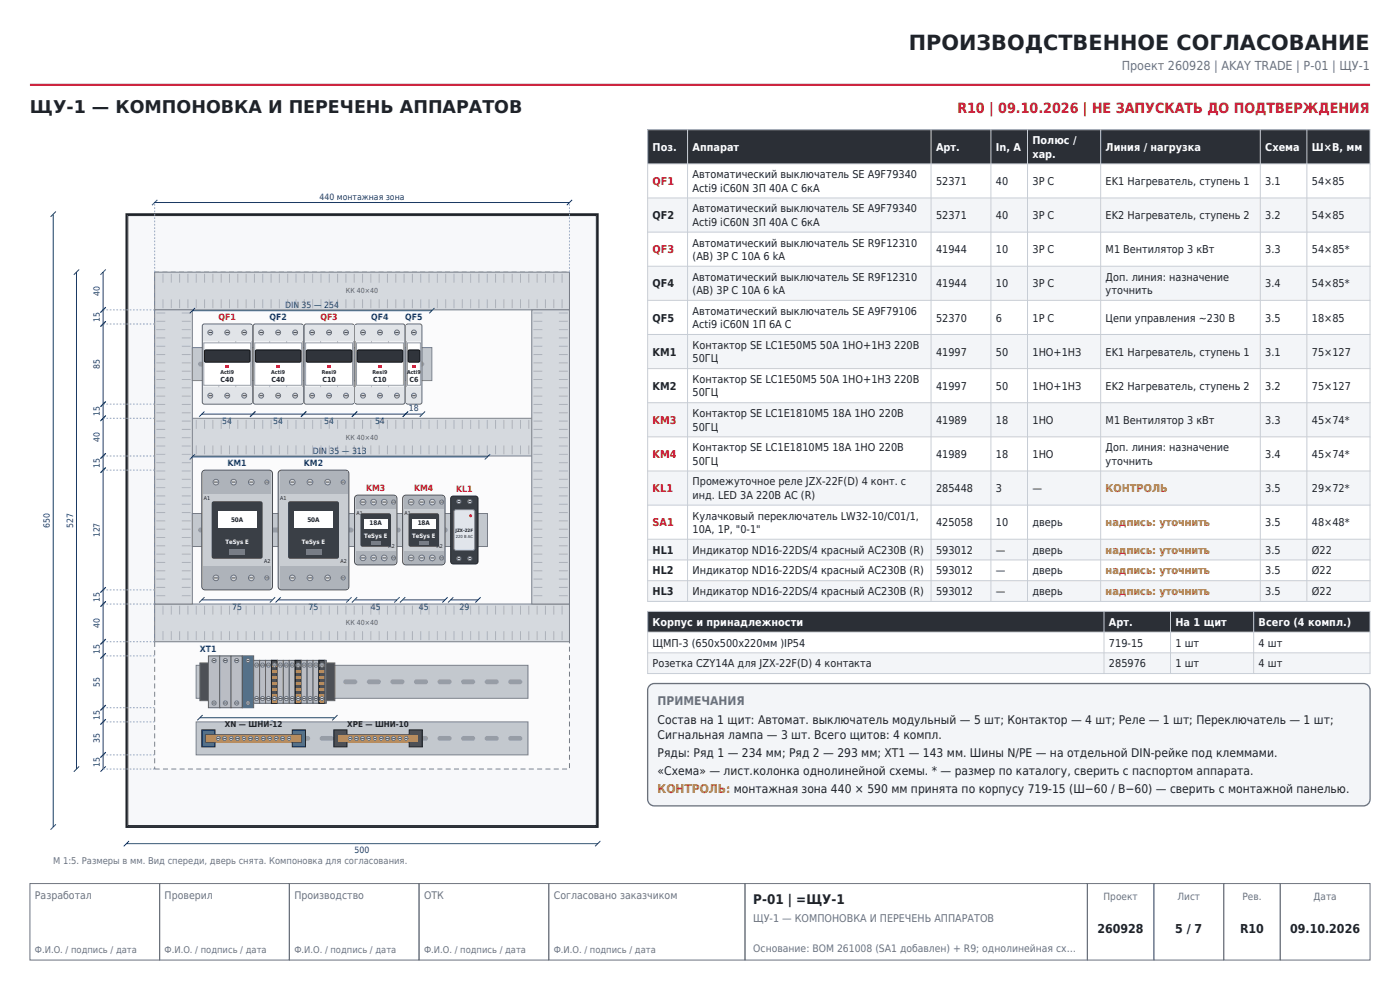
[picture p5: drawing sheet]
<svg xmlns="http://www.w3.org/2000/svg" width="297mm" height="210mm" viewBox="0 0 297 210" stroke-linecap="round" stroke-linejoin="round" font-family="sans-serif">
<defs><g id="words">
<text font-size="4.4" fill="#1f2329" x="192.8" y="10.6">ПРОИЗВОДСТВЕННОЕ СОГЛАСОВАНИЕ</text>
<text font-size="3.7" fill="#1f2329" x="6.3" y="24">ЩУ-1 — КОМПОНОВКА И ПЕРЕЧЕНЬ АППАРАТОВ</text>
<text font-size="3" fill="#c8102e" x="203.1" y="24">R10 | 09.10.2026 | НЕ ЗАПУСКАТЬ ДО ПОДТВЕРЖДЕНИЯ</text>
<text font-size="2.8" fill="#1f2329" x="159.8" y="191.7">P-01 | =ЩУ-1</text>
<text font-size="2.6" fill="#6b7280" x="238" y="14.8">Проект 260928 | AKAY TRADE | P-01 | ЩУ-1</text>
<g font-size="2.6" fill="#1f2329">
<text x="232.8" y="198">260928</text>
<text x="249.3" y="198">5 / 7</text>
<text x="263.1" y="198">R10</text>
<text x="273.7" y="198">09.10.2026</text>
</g>
<text font-size="2.5" fill="#6b7280" x="139.5" y="149.6">ПРИМЕЧАНИЯ</text>
<g font-size="2.5" fill="#1f2329">
<text x="139.5" y="153.5">Состав на 1 щит: Автомат. выключатель модульный — 5 шт; Контактор — 4 шт; Реле — 1 шт; Переключатель — 1 шт;</text>
<text x="139.5" y="156.7">Сигнальная лампа — 3 шт. Всего щитов: 4 компл.</text>
<text x="139.5" y="160.5">Ряды: Ряд 1 — 234 мм; Ряд 2 — 293 мм; XT1 — 143 мм. Шины N/PE — на отдельной DIN-рейке под клеммами.</text>
<text x="139.5" y="164.4">«Схема» — лист.колонка однолинейной схемы. * — размер по каталогу, сверить с паспортом аппарата.</text>
</g>
<text font-size="2.5" fill="#b26b00" x="139.5" y="168.2">КОНТРОЛЬ: монтажная зона 440 × 590 мм принята по корпусу 719-15 (Ш−60 / В−60) — сверить с монтажной панелью.</text>
<g font-size="2.3" fill="#fff">
<text x="138.5" y="32">Поз.</text>
<text x="146.9" y="32">Аппарат</text>
<text x="198.6" y="32">Арт.</text>
<text x="211.3" y="32">In, А</text>
<text x="219" y="30.6">Полюс /</text>
<text x="219" y="33.4">хар.</text>
<text x="234.6" y="32">Линия / нагрузка</text>
<text x="268.4" y="32">Схема</text>
<text x="278.3" y="32">Ш×В, мм</text>
<text x="138.5" y="132.8">Корпус и принадлежности</text>
<text x="235.3" y="132.8">Арт.</text>
<text x="249.4" y="132.8">На 1 щит</text>
<text x="267" y="132.8">Всего (4 компл.)</text>
</g>
<g font-size="2.3" fill="#c8102e">
<text x="138.5" y="39.2">QF1</text>
<text x="138.5" y="53.7">QF3</text>
<text x="138.5" y="89.9">KM3</text>
<text x="138.5" y="97.2">KM4</text>
<text x="138.5" y="104.4">KL1</text>
<text x="138.5" y="111.6">SA1</text>
</g>
<g font-size="2.3" fill="#1f2329">
<text x="146.9" y="37.8">Автоматический выключатель SE A9F79340</text>
<text x="146.9" y="40.7">Acti9 iC60N 3П 40А C 6кА</text>
<text x="198.6" y="39.2">52371</text>
<text x="211.3" y="39.2">40</text>
<text x="219" y="39.2">3P C</text>
<text x="234.6" y="39.2">EK1 Нагреватель, ступень 1</text>
<text x="268.4" y="39.2">3.1</text>
<text x="278.3" y="39.2">54×85</text>
<text x="138.5" y="46.5">QF2</text>
<text x="146.9" y="45.1">Автоматический выключатель SE A9F79340</text>
<text x="146.9" y="47.9">Acti9 iC60N 3П 40А C 6кА</text>
<text x="198.6" y="46.5">52371</text>
<text x="211.3" y="46.5">40</text>
<text x="219" y="46.5">3P C</text>
<text x="234.6" y="46.5">EK2 Нагреватель, ступень 2</text>
<text x="268.4" y="46.5">3.2</text>
<text x="278.3" y="46.5">54×85</text>
<text x="146.9" y="52.3">Автоматический выключатель SE R9F12310</text>
<text x="198.6" y="53.7">41944</text>
<text x="211.3" y="53.7">10</text>
<text x="219" y="53.7">3P C</text>
<text x="234.6" y="53.7">M1 Вентилятор 3 кВт</text>
<text x="268.4" y="53.7">3.3</text>
<text x="278.3" y="53.7">54×85*</text>
<text x="146.9" y="55.1">(АВ) 3P С 10А 6 kA</text>
<text x="146.9" y="59.5">Автоматический выключатель SE R9F12310</text>
<text x="234.6" y="59.5">Доп. линия: назначение</text>
<text x="138.5" y="61">QF4</text>
<text x="146.9" y="62.4">(АВ) 3P С 10А 6 kA</text>
<text x="198.6" y="61">41944</text>
<text x="211.3" y="61">10</text>
<text x="219" y="61">3P C</text>
<text x="234.6" y="62.4">уточнить</text>
<text x="268.4" y="61">3.4</text>
<text x="278.3" y="61">54×85*</text>
<text x="138.5" y="68.2">QF5</text>
<text x="146.9" y="66.8">Автоматический выключатель SE A9F79106</text>
<text x="146.9" y="69.6">Acti9 iC60N 1П 6А C</text>
<text x="198.6" y="68.2">52370</text>
<text x="211.3" y="68.2">6</text>
<text x="219" y="68.2">1P C</text>
<text x="234.6" y="68.2">Цепи управления ~230 В</text>
<text x="268.4" y="68.2">3.5</text>
<text x="278.3" y="68.2">18×85</text>
<text x="138.5" y="75.4">KM1</text>
<text x="146.9" y="74">Контактор SE LC1E50M5 50А 1НО+1НЗ 220В</text>
<text x="146.9" y="76.9">50ГЦ</text>
<text x="198.6" y="75.4">41997</text>
<text x="211.3" y="75.4">50</text>
<text x="219" y="75.4">1НО+1НЗ</text>
<text x="234.6" y="75.4">EK1 Нагреватель, ступень 1</text>
<text x="268.4" y="75.4">3.1</text>
<text x="278.3" y="75.4">75×127</text>
<text x="138.5" y="82.7">KM2</text>
<text x="146.9" y="81.3">Контактор SE LC1E50M5 50А 1НО+1НЗ 220В</text>
<text x="198.6" y="82.7">41997</text>
<text x="211.3" y="82.7">50</text>
<text x="219" y="82.7">1НО+1НЗ</text>
<text x="234.6" y="82.7">EK2 Нагреватель, ступень 2</text>
<text x="268.4" y="82.7">3.2</text>
<text x="278.3" y="82.7">75×127</text>
<text x="146.9" y="84.1">50ГЦ</text>
<text x="146.9" y="88.5">Контактор SE LC1E1810M5 18А 1НО 220В</text>
<text x="198.6" y="89.9">41989</text>
<text x="211.3" y="89.9">18</text>
<text x="219" y="89.9">1НО</text>
<text x="234.6" y="89.9">M1 Вентилятор 3 кВт</text>
<text x="268.4" y="89.9">3.3</text>
<text x="278.3" y="89.9">45×74*</text>
<text x="146.9" y="91.3">50ГЦ</text>
<text x="146.9" y="95.7">Контактор SE LC1E1810M5 18А 1НО 220В</text>
<text x="234.6" y="95.7">Доп. линия: назначение</text>
<text x="146.9" y="98.6">50ГЦ</text>
<text x="198.6" y="97.2">41989</text>
<text x="211.3" y="97.2">18</text>
<text x="219" y="97.2">1НО</text>
<text x="234.6" y="98.6">уточнить</text>
<text x="268.4" y="97.2">3.4</text>
<text x="278.3" y="97.2">45×74*</text>
<text x="146.9" y="103">Промежуточное реле JZX-22F(D) 4 конт. с</text>
<text x="146.9" y="105.8">инд. LED 3А 220В AC (R)</text>
<text x="198.6" y="104.4">285448</text>
<text x="211.3" y="104.4">3</text>
<text x="219" y="104.4">—</text>
<text x="268.4" y="104.4">3.5</text>
<text x="278.3" y="104.4">29×72*</text>
<text x="146.9" y="110.2">Кулачковый переключатель LW32-10/C01/1,</text>
<text x="146.9" y="113.1">10А, 1Р, &quot;0-1&quot;</text>
<text x="198.6" y="111.6">425058</text>
<text x="211.3" y="111.6">10</text>
<text x="219" y="111.6">дверь</text>
<text x="268.4" y="111.6">3.5</text>
<text x="278.3" y="111.6">48×48*</text>
<text x="138.5" y="117.5">HL1</text>
<text x="146.9" y="117.5">Индикатор ND16-22DS/4 красный АС230В (R)</text>
<text x="198.6" y="117.5">593012</text>
<text x="211.3" y="117.5">—</text>
<text x="219" y="117.5">дверь</text>
<text x="268.4" y="117.5">3.5</text>
<text x="278.3" y="117.5">Ø22</text>
<text x="138.5" y="121.8">HL2</text>
<text x="146.9" y="121.8">Индикатор ND16-22DS/4 красный АС230В (R)</text>
<text x="198.6" y="121.8">593012</text>
<text x="211.3" y="121.8">—</text>
<text x="219" y="121.8">дверь</text>
<text x="268.4" y="121.8">3.5</text>
<text x="278.3" y="121.8">Ø22</text>
<text x="138.5" y="126.2">HL3</text>
<text x="146.9" y="126.2">Индикатор ND16-22DS/4 красный АС230В (R)</text>
<text x="198.6" y="126.2">593012</text>
<text x="211.3" y="126.2">—</text>
<text x="219" y="126.2">дверь</text>
<text x="268.4" y="126.2">3.5</text>
<text x="278.3" y="126.2">Ø22</text>
<text x="138.5" y="137.2">ЩМП-3 (650x500x220мм )IP54</text>
<text x="235.3" y="137.2">719-15</text>
<text x="249.4" y="137.2">1 шт</text>
<text x="267" y="137.2">4 шт</text>
<text x="138.5" y="141.5">Розетка CZY14A для JZX-22F(D) 4 контакта</text>
<text x="235.3" y="141.5">285976</text>
<text x="249.4" y="141.5">1 шт</text>
<text x="267" y="141.5">4 шт</text>
</g>
<g font-size="2.3" fill="#b26b00">
<text x="234.6" y="104.4">КОНТРОЛЬ</text>
<text x="234.6" y="111.6">надпись: уточнить</text>
<text x="234.6" y="117.5">надпись: уточнить</text>
<text x="234.6" y="121.8">надпись: уточнить</text>
<text x="234.6" y="126.2">надпись: уточнить</text>
</g>
<text font-size="2.3" fill="#6b7280" x="159.8" y="195.5">ЩУ-1 — КОМПОНОВКА И ПЕРЕЧЕНЬ АППАРАТОВ</text>
<g font-size="2.2" fill="#6b7280">
<text x="7.4" y="190.6">Разработал</text>
<text x="34.9" y="190.6">Проверил</text>
<text x="62.4" y="190.6">Производство</text>
<text x="90" y="190.6">ОТК</text>
<text x="117.5" y="190.6">Согласовано заказчиком</text>
<text x="159.8" y="201.9">Основание: BOM 261008 (SA1 добавлен) + R9; однолинейная сх…</text>
</g>
<g font-size="2.1" fill="#6b7280">
<text x="234.1" y="190.9">Проект</text>
<text x="249.8" y="190.9">Лист</text>
<text x="263.6" y="190.9">Рев.</text>
<text x="278.7" y="190.9">Дата</text>
</g>
<g font-size="2" fill="#6b7280">
<text x="11.3" y="183.2">М 1:5. Размеры в мм. Вид спереди, дверь снята. Компоновка для согласования.</text>
<text x="7.4" y="202.2">Ф.И.О. / подпись / дата</text>
<text x="34.9" y="202.2">Ф.И.О. / подпись / дата</text>
<text x="62.4" y="202.2">Ф.И.О. / подпись / дата</text>
<text x="90" y="202.2">Ф.И.О. / подпись / дата</text>
<text x="117.5" y="202.2">Ф.И.О. / подпись / дата</text>
</g>
<g font-size="1.8" fill="#0b3d91">
<text x="67.8" y="42.3">440 монтажная зона</text>
<text x="21.2" y="62.8" transform="rotate(-90 21.2 62.8)">40</text>
<text x="60.5" y="65.3">DIN 35 — 254</text>
<text x="21.2" y="68.3" transform="rotate(-90 21.2 68.3)">15</text>
<text x="57.2" y="67.8">QF2</text>
<text x="78.8" y="67.8">QF4</text>
<text x="86" y="67.8">QF5</text>
<text x="21.2" y="78.3" transform="rotate(-90 21.2 78.3)">85</text>
<text x="21.2" y="88.3" transform="rotate(-90 21.2 88.3)">15</text>
<text x="47.2" y="89.9">54</text>
<text x="58" y="89.9">54</text>
<text x="68.8" y="89.9">54</text>
<text x="79.6" y="89.9">54</text>
<text x="86.8" y="87.2">18</text>
<text x="21.2" y="93.8" transform="rotate(-90 21.2 93.8)">40</text>
<text x="21.2" y="99.3" transform="rotate(-90 21.2 99.3)">15</text>
<text x="48.3" y="98.8">KM1</text>
<text x="64.5" y="98.8">KM2</text>
<text x="66.4" y="96.3">DIN 35 — 313</text>
<text x="10.6" y="112" transform="rotate(-90 10.6 112)">650</text>
<text x="15.5" y="112" transform="rotate(-90 15.5 112)">527</text>
<text x="21.2" y="114" transform="rotate(-90 21.2 114)">127</text>
<text x="21.2" y="127.7" transform="rotate(-90 21.2 127.7)">15</text>
<text x="49.3" y="129.3">75</text>
<text x="65.5" y="129.3">75</text>
<text x="78.7" y="129.3">45</text>
<text x="88.9" y="129.3">45</text>
<text x="97.5" y="129.3">29</text>
<text x="21.2" y="133.2" transform="rotate(-90 21.2 133.2)">40</text>
<text x="21.2" y="138.7" transform="rotate(-90 21.2 138.7)">15</text>
<text x="42.4" y="138.2">XT1</text>
<text x="21.2" y="145.7" transform="rotate(-90 21.2 145.7)">55</text>
<text x="21.2" y="152.7" transform="rotate(-90 21.2 152.7)">15</text>
<text x="55.1" y="154.3">143</text>
<text x="21.2" y="157.7" transform="rotate(-90 21.2 157.7)">35</text>
<text x="21.2" y="162.7" transform="rotate(-90 21.2 162.7)">15</text>
<text x="75.2" y="181">500</text>
</g>
<g font-size="1.8" fill="#c8102e">
<text x="46.4" y="67.8">QF1</text>
<text x="68" y="67.8">QF3</text>
<text x="77.7" y="104.1">KM3</text>
<text x="87.9" y="104.1">KM4</text>
<text x="96.8" y="104.3">KL1</text>
</g>
<g font-size="1.7" fill="#1f2329">
<text x="47.7" y="154.1">XN — ШНИ-12</text>
<text x="73.7" y="154.1">XPE — ШНИ-10</text>
</g>
<g font-size="1.5" fill="#5b616a">
<text x="73.4" y="62.3">КК 40×40</text>
<text x="73.4" y="93.3">КК 40×40</text>
<text x="73.4" y="132.7">КК 40×40</text>
</g>
<g font-size="1.5" fill="#1f2329">
<text x="46.8" y="81.1">C40</text>
<text x="57.6" y="81.1">C40</text>
<text x="68.4" y="81.1">C10</text>
<text x="79.2" y="81.1">C10</text>
<text x="86.9" y="81.1">C6</text>
</g>
<g font-size="1.3" fill="#1f2329">
<text x="49" y="110.7">50A</text>
<text x="65.2" y="110.7">50A</text>
<text x="78.4" y="111.4">18A</text>
<text x="88.6" y="111.4">18A</text>
</g>
<g font-size="1.3" fill="#fff">
<text x="47.8" y="115.5">TeSys E</text>
<text x="64" y="115.5">TeSys E</text>
<text x="77.2" y="114.2">TeSys E</text>
<text x="87.4" y="114.2">TeSys E</text>
</g>
<g font-size="1.1" fill="#1f2329">
<text x="46.8" y="79.4">Acti9</text>
<text x="57.6" y="79.4">Acti9</text>
<text x="68.3" y="79.4">Resi9</text>
<text x="79.1" y="79.4">Resi9</text>
<text x="86.4" y="79.4">Acti9</text>
<text x="43.2" y="106">A1</text>
<text x="59.4" y="106">A1</text>
<text x="75.6" y="109.2">A1</text>
<text x="85.8" y="109.2">A1</text>
<text x="56" y="119.5">A2</text>
<text x="72.2" y="119.5">A2</text>
<text x="82.4" y="116.3">A2</text>
<text x="92.6" y="116.3">A2</text>
</g>
<text font-size="1" fill="#1f2329" x="96.6" y="112.9">JZX-22F</text>
<text font-size=".9" fill="#1f2329" x="96.7" y="114.2">220 В AC</text>
</g></defs>
<path d="M6.3 18h284.4" fill="none" stroke="#c8102e" stroke-width=".42"/>
<path d="M6.3 187.4h27.6v16.2h-27.6zM33.9 187.4h27.5v16.2h-27.5zM61.4 187.4h27.5v16.2h-27.5zM88.9 187.4h27.5v16.2h-27.5zM116.4 187.4h41.6v16.2h-41.6zM158 187.4h72.7v16.2h-72.7zM230.7 187.4h14.1v16.2h-14.1zM244.8 187.4h14.8v16.2h-14.8zM259.6 187.4h12v16.2h-12zM271.6 187.4h19.1v16.2h-19.1z" fill="none" stroke="#6b7280" stroke-width=".21"/>
<path d="M26.8 45.4h100v130h-100z" fill-rule="evenodd" fill="#f7f8fa" stroke="#1f2329" stroke-width=".39"/>
<path d="M27.1 45.7h99.4v129.4h-99.4z" fill="none" stroke="#1f2329" stroke-width=".21"/>
<path d="M32.8 57.7h88v105.4h-88z" fill-rule="evenodd" fill="#fbfbfc" stroke="#7a818b" stroke-width=".21" stroke-dasharray="1.1 .7" stroke-linecap="butt"/>
<path d="M32.8 57.7h88v8h-88z" fill-rule="evenodd" fill="#d5d9de" stroke="#7a818b" stroke-width=".21"/>
<g fill="none" stroke="#aeb4bc" stroke-width=".21">
<path d="M34.6 58.1v1.9M36.3 58.1v1.9M38.1 58.1v1.9M39.9 58.1v1.9M41.6 58.1v1.9M43.4 58.1v1.9M45.2 58.1v1.9M46.9 58.1v1.9M48.7 58.1v1.9M50.5 58.1v1.9M52.2 58.1v1.9M54 58.1v1.9"/>
<path d="M55.7 58.1v1.9M57.5 58.1v1.9M59.3 58.1v1.9M61 58.1v1.9M62.8 58.1v1.9M64.6 58.1v1.9M66.3 58.1v1.9M68.1 58.1v1.9M69.9 58.1v1.9M71.6 58.1v1.9M73.4 58.1v1.9M75.1 58.1v1.9"/>
<path d="M76.9 58.1v1.9M78.7 58.1v1.9M80.4 58.1v1.9M82.2 58.1v1.9M84 58.1v1.9M85.7 58.1v1.9M87.5 58.1v1.9M89.3 58.1v1.9M91 58.1v1.9M92.8 58.1v1.9M94.5 58.1v1.9M96.3 58.1v1.9"/>
<path d="M98.1 58.1v1.9M99.8 58.1v1.9M101.6 58.1v1.9M103.4 58.1v1.9M105.1 58.1v1.9M106.9 58.1v1.9M108.7 58.1v1.9M110.4 58.1v1.9M112.2 58.1v1.9M114 58.1v1.9M115.7 58.1v1.9M117.5 58.1v1.9"/>
<path d="M119.2 58.1v1.9M34.6 63.5v1.9M36.3 63.5v1.9M38.1 63.5v1.9M39.9 63.5v1.9M41.6 63.5v1.9M43.4 63.5v1.9M45.2 63.5v1.9M46.9 63.5v1.9M48.7 63.5v1.9M50.5 63.5v1.9M52.2 63.5v1.9"/>
<path d="M54 63.5v1.9M55.7 63.5v1.9M57.5 63.5v1.9M59.3 63.5v1.9M61 63.5v1.9M62.8 63.5v1.9M64.6 63.5v1.9M66.3 63.5v1.9M68.1 63.5v1.9M69.9 63.5v1.9M71.6 63.5v1.9M73.4 63.5v1.9"/>
<path d="M75.1 63.5v1.9M76.9 63.5v1.9M78.7 63.5v1.9M80.4 63.5v1.9M82.2 63.5v1.9M84 63.5v1.9M85.7 63.5v1.9M87.5 63.5v1.9M89.3 63.5v1.9M91 63.5v1.9M92.8 63.5v1.9M94.5 63.5v1.9"/>
<path d="M96.3 63.5v1.9M98.1 63.5v1.9M99.8 63.5v1.9M101.6 63.5v1.9M103.4 63.5v1.9M105.1 63.5v1.9M106.9 63.5v1.9M108.7 63.5v1.9M110.4 63.5v1.9M112.2 63.5v1.9M114 63.5v1.9M115.7 63.5v1.9"/>
<path d="M117.5 63.5v1.9M119.2 63.5v1.9"/>
</g>
<path d="M32.8 88.7h88v8h-88z" fill-rule="evenodd" fill="#d5d9de" stroke="#7a818b" stroke-width=".21"/>
<g fill="none" stroke="#aeb4bc" stroke-width=".21">
<path d="M34.6 89.1v1.9M34.6 94.5v1.9M36.3 89.1v1.9M36.3 94.5v1.9M38.1 89.1v1.9M38.1 94.5v1.9M39.9 89.1v1.9M39.9 94.5v1.9M41.6 89.1v1.9M41.6 94.5v1.9M43.4 89.1v1.9M43.4 94.5v1.9"/>
<path d="M45.2 89.1v1.9M45.2 94.5v1.9M46.9 89.1v1.9M46.9 94.5v1.9M48.7 89.1v1.9M48.7 94.5v1.9M50.5 89.1v1.9M50.5 94.5v1.9M52.2 89.1v1.9M52.2 94.5v1.9M54 89.1v1.9M54 94.5v1.9"/>
<path d="M55.7 89.1v1.9M55.7 94.5v1.9M57.5 89.1v1.9M57.5 94.5v1.9M59.3 89.1v1.9M59.3 94.5v1.9M61 89.1v1.9M61 94.5v1.9M62.8 89.1v1.9M62.8 94.5v1.9M64.6 89.1v1.9M64.6 94.5v1.9"/>
<path d="M66.3 89.1v1.9M66.3 94.5v1.9M68.1 89.1v1.9M68.1 94.5v1.9M69.9 89.1v1.9M69.9 94.5v1.9M71.6 89.1v1.9M71.6 94.5v1.9M73.4 89.1v1.9M73.4 94.5v1.9M75.1 89.1v1.9M75.1 94.5v1.9"/>
<path d="M76.9 89.1v1.9M76.9 94.5v1.9M78.7 89.1v1.9M78.7 94.5v1.9M80.4 89.1v1.9M80.4 94.5v1.9M82.2 89.1v1.9M82.2 94.5v1.9M84 89.1v1.9M84 94.5v1.9M85.7 89.1v1.9M85.7 94.5v1.9"/>
<path d="M87.5 89.1v1.9M87.5 94.5v1.9M89.3 89.1v1.9M89.3 94.5v1.9M91 89.1v1.9M91 94.5v1.9M92.8 89.1v1.9M92.8 94.5v1.9M94.5 89.1v1.9M94.5 94.5v1.9M96.3 89.1v1.9M96.3 94.5v1.9"/>
<path d="M98.1 89.1v1.9M98.1 94.5v1.9M99.8 89.1v1.9M99.8 94.5v1.9M101.6 89.1v1.9M101.6 94.5v1.9M103.4 89.1v1.9M103.4 94.5v1.9M105.1 89.1v1.9M105.1 94.5v1.9M106.9 89.1v1.9M106.9 94.5v1.9"/>
<path d="M108.7 89.1v1.9M108.7 94.5v1.9M110.4 89.1v1.9M110.4 94.5v1.9M112.2 89.1v1.9M112.2 94.5v1.9M114 89.1v1.9M114 94.5v1.9M115.7 89.1v1.9M115.7 94.5v1.9M117.5 89.1v1.9M117.5 94.5v1.9"/>
<path d="M119.2 89.1v1.9M119.2 94.5v1.9"/>
</g>
<path d="M32.8 128.1h88v8h-88z" fill-rule="evenodd" fill="#d5d9de" stroke="#7a818b" stroke-width=".21"/>
<g fill="none" stroke="#aeb4bc" stroke-width=".21">
<path d="M34.6 128.5v1.9M34.6 133.9v1.9M36.3 128.5v1.9M36.3 133.9v1.9M38.1 128.5v1.9M38.1 133.9v1.9M39.9 128.5v1.9M39.9 133.9v1.9M41.6 128.5v1.9M41.6 133.9v1.9M43.4 128.5v1.9M43.4 133.9v1.9"/>
<path d="M45.2 128.5v1.9M45.2 133.9v1.9M46.9 128.5v1.9M46.9 133.9v1.9M48.7 128.5v1.9M48.7 133.9v1.9M50.5 128.5v1.9M50.5 133.9v1.9M52.2 128.5v1.9M52.2 133.9v1.9M54 128.5v1.9M54 133.9v1.9"/>
<path d="M55.7 128.5v1.9M55.7 133.9v1.9M57.5 128.5v1.9M57.5 133.9v1.9M59.3 128.5v1.9M59.3 133.9v1.9M61 128.5v1.9M61 133.9v1.9M62.8 128.5v1.9M62.8 133.9v1.9M64.6 128.5v1.9M64.6 133.9v1.9"/>
<path d="M66.3 128.5v1.9M66.3 133.9v1.9M68.1 128.5v1.9M68.1 133.9v1.9M69.9 128.5v1.9M69.9 133.9v1.9M71.6 128.5v1.9M71.6 133.9v1.9M73.4 128.5v1.9M73.4 133.9v1.9M75.1 128.5v1.9M75.1 133.9v1.9"/>
<path d="M76.9 128.5v1.9M76.9 133.9v1.9M78.7 128.5v1.9M78.7 133.9v1.9M80.4 128.5v1.9M80.4 133.9v1.9M82.2 128.5v1.9M82.2 133.9v1.9M84 128.5v1.9M84 133.9v1.9M85.7 128.5v1.9M85.7 133.9v1.9"/>
<path d="M87.5 128.5v1.9M87.5 133.9v1.9M89.3 128.5v1.9M89.3 133.9v1.9M91 128.5v1.9M91 133.9v1.9M92.8 128.5v1.9M92.8 133.9v1.9M94.5 128.5v1.9M94.5 133.9v1.9M96.3 128.5v1.9M96.3 133.9v1.9"/>
<path d="M98.1 128.5v1.9M98.1 133.9v1.9M99.8 128.5v1.9M99.8 133.9v1.9M101.6 128.5v1.9M101.6 133.9v1.9M103.4 128.5v1.9M103.4 133.9v1.9M105.1 128.5v1.9M105.1 133.9v1.9M106.9 128.5v1.9M106.9 133.9v1.9"/>
<path d="M108.7 128.5v1.9M108.7 133.9v1.9M110.4 128.5v1.9M110.4 133.9v1.9M112.2 128.5v1.9M112.2 133.9v1.9M114 128.5v1.9M114 133.9v1.9M115.7 128.5v1.9M115.7 133.9v1.9M117.5 128.5v1.9M117.5 133.9v1.9"/>
<path d="M119.2 128.5v1.9M119.2 133.9v1.9"/>
</g>
<path d="M32.8 65.7h8v62.4h-8z" fill-rule="evenodd" fill="#d5d9de" stroke="#7a818b" stroke-width=".21"/>
<g fill="none" stroke="#aeb4bc" stroke-width=".21">
<path d="M33.2 78.7h1.9M33.2 77h1.9M33.2 75.2h1.9M33.2 73.4h1.9M33.2 71.7h1.9M33.2 69.9h1.9M33.2 68.2h1.9M33.2 66.4h1.9M38.6 78.7h1.9M38.6 77h1.9M38.6 75.2h1.9M38.6 73.4h1.9"/>
<path d="M38.6 71.7h1.9M38.6 69.9h1.9M38.6 68.2h1.9M38.6 66.4h1.9M33.2 99.9h1.9M33.2 98.1h1.9M33.2 96.4h1.9M33.2 94.6h1.9M33.2 92.9h1.9M33.2 91.1h1.9M33.2 89.3h1.9M33.2 87.6h1.9"/>
<path d="M33.2 85.8h1.9M33.2 84h1.9M33.2 82.3h1.9M33.2 80.5h1.9M38.6 99.9h1.9M38.6 98.1h1.9M38.6 96.4h1.9M38.6 94.6h1.9M38.6 92.9h1.9M38.6 91.1h1.9M38.6 89.3h1.9M38.6 87.6h1.9"/>
<path d="M38.6 85.8h1.9M38.6 84h1.9M38.6 82.3h1.9M38.6 80.5h1.9M33.2 119.3h1.9M33.2 117.5h1.9M33.2 115.8h1.9M33.2 114h1.9M33.2 112.3h1.9M33.2 110.5h1.9M33.2 108.7h1.9M33.2 107h1.9"/>
<path d="M33.2 105.2h1.9M33.2 103.4h1.9M33.2 101.7h1.9M38.6 119.3h1.9M38.6 117.5h1.9M38.6 115.8h1.9M38.6 114h1.9M38.6 112.3h1.9M38.6 110.5h1.9M38.6 108.7h1.9M38.6 107h1.9M38.6 105.2h1.9"/>
<path d="M38.6 103.4h1.9M38.6 101.7h1.9M33.2 126.4h1.9M33.2 124.6h1.9M33.2 122.8h1.9M33.2 121.1h1.9M38.6 126.4h1.9M38.6 124.6h1.9M38.6 122.8h1.9M38.6 121.1h1.9"/>
</g>
<path d="M112.8 65.7h8v62.4h-8z" fill-rule="evenodd" fill="#d5d9de" stroke="#7a818b" stroke-width=".21"/>
<g fill="none" stroke="#aeb4bc" stroke-width=".21">
<path d="M113.2 78.7h1.9M113.2 77h1.9M113.2 75.2h1.9M113.2 73.4h1.9M113.2 71.7h1.9M113.2 69.9h1.9M113.2 68.2h1.9M113.2 66.4h1.9M118.6 78.7h1.9M118.6 77h1.9M118.6 75.2h1.9M118.6 73.4h1.9"/>
<path d="M118.6 71.7h1.9M118.6 69.9h1.9M118.6 68.2h1.9M118.6 66.4h1.9M113.2 99.9h1.9M113.2 98.1h1.9M113.2 96.4h1.9M113.2 94.6h1.9M113.2 92.9h1.9M113.2 91.1h1.9M113.2 89.3h1.9M113.2 87.6h1.9"/>
<path d="M113.2 85.8h1.9M113.2 84h1.9M113.2 82.3h1.9M113.2 80.5h1.9M118.6 99.9h1.9M118.6 98.1h1.9M118.6 96.4h1.9M118.6 94.6h1.9M118.6 92.9h1.9M118.6 91.1h1.9M118.6 89.3h1.9M118.6 87.6h1.9"/>
<path d="M118.6 85.8h1.9M118.6 84h1.9M118.6 82.3h1.9M118.6 80.5h1.9M113.2 119.3h1.9M113.2 117.5h1.9M113.2 115.8h1.9M113.2 114h1.9M113.2 112.3h1.9M113.2 110.5h1.9M113.2 108.7h1.9M113.2 107h1.9"/>
<path d="M113.2 105.2h1.9M113.2 103.4h1.9M113.2 101.7h1.9M118.6 119.3h1.9M118.6 117.5h1.9M118.6 115.8h1.9M118.6 114h1.9M118.6 112.3h1.9M118.6 110.5h1.9M118.6 108.7h1.9M118.6 107h1.9M118.6 105.2h1.9"/>
<path d="M118.6 103.4h1.9M118.6 101.7h1.9M113.2 126.4h1.9M113.2 124.6h1.9M113.2 122.8h1.9M113.2 121.1h1.9M118.6 126.4h1.9M118.6 124.6h1.9M118.6 122.8h1.9M118.6 121.1h1.9"/>
</g>
<path d="M40.8 73.7h50.8v7h-50.8z" fill-rule="evenodd" fill="#c3c8ce" stroke="#7a818b" stroke-width=".21"/>
<g fill="#9aa0a8">
<path d="M42.3 76.8l2.2-.1a.52 .52 0 0 1 .5 .5 .52 .52 0 0 1-.5 .5h-2a.52 .52 0 0 1-.5-.3 .52 .52 0 0 1 .3-.6z" fill-rule="evenodd"/>
<path d="M47.1 77l.4-.3h2a.52 .52 0 0 1 .5 .5 .52 .52 0 0 1-.5 .5h-2a.52 .52 0 0 1-.4-.7z" fill-rule="evenodd"/>
<path d="M52.3 76.8l2.2-.1a.52 .52 0 0 1 .5 .5 .52 .52 0 0 1-.5 .5h-2a.52 .52 0 0 1-.5-.3 .52 .52 0 0 1 .3-.6z" fill-rule="evenodd"/>
<path d="M57.1 77l.4-.3h2a.52 .52 0 0 1 .5 .5 .52 .52 0 0 1-.5 .5h-2a.52 .52 0 0 1-.4-.7z" fill-rule="evenodd"/>
<path d="M62.1 77l.4-.3h2a.52 .52 0 0 1 .5 .5 .52 .52 0 0 1-.5 .5h-2a.52 .52 0 0 1-.4-.7z" fill-rule="evenodd"/>
<path d="M67.3 76.8l2.2-.1a.52 .52 0 0 1 .5 .5 .52 .52 0 0 1-.5 .5h-2a.52 .52 0 0 1-.5-.3 .52 .52 0 0 1 .3-.6z" fill-rule="evenodd"/>
<path d="M72.3 76.8l2.2-.1a.52 .52 0 0 1 .5 .5 .52 .52 0 0 1-.5 .5h-2a.52 .52 0 0 1-.5-.3 .52 .52 0 0 1 .3-.6z" fill-rule="evenodd"/>
<path d="M77.1 77l.4-.3h2a.52 .52 0 0 1 .5 .5 .52 .52 0 0 1-.5 .5h-2a.52 .52 0 0 1-.4-.7z" fill-rule="evenodd"/>
<path d="M82.1 77l.4-.3h2a.52 .52 0 0 1 .5 .5 .52 .52 0 0 1-.5 .5h-2a.52 .52 0 0 1-.4-.7z" fill-rule="evenodd"/>
<path d="M87.3 76.8l2.2-.1a.52 .52 0 0 1 .5 .5 .52 .52 0 0 1-.5 .5h-2a.52 .52 0 0 1-.5-.3 .52 .52 0 0 1 .3-.6z" fill-rule="evenodd"/>
</g>
<path d="M40.8 65.9h50.8M41.4 65.3l-1.2 1.2M92.2 65.3l-1.2 1.2" fill="none" stroke="#0b3d91" stroke-width=".21"/>
<path d="M43 68.9l.3-.2h9.8l.3 .2 .1 16.4-.2 .4h-10l-.3-.2z" fill-rule="evenodd" fill="#f1f2f3" stroke="#5b616a" stroke-width=".21"/>
<g fill="#e1e4e8">
<path d="M43.1 69h10.2v3.3h-10.2z" fill-rule="evenodd"/>
<path d="M43.1 82.1h10.2v3.3h-10.2z" fill-rule="evenodd"/>
</g>
<circle cx="44.6" cy="70.5" r=".52" fill="#d9dce0" stroke="#6b7280" stroke-width=".21"/>
<path d="M44.2 70.5h.8" fill="none" stroke="#4b5058" stroke-width=".21"/>
<circle cx="44.6" cy="83.9" r=".52" fill="#d9dce0" stroke="#6b7280" stroke-width=".21"/>
<path d="M44.2 83.9h.8" fill="none" stroke="#4b5058" stroke-width=".21"/>
<circle cx="48.2" cy="70.5" r=".52" fill="#d9dce0" stroke="#6b7280" stroke-width=".21"/>
<path d="M47.8 70.5h.8" fill="none" stroke="#4b5058" stroke-width=".21"/>
<circle cx="48.2" cy="83.9" r=".52" fill="#d9dce0" stroke="#6b7280" stroke-width=".21"/>
<path d="M47.8 83.9h.8" fill="none" stroke="#4b5058" stroke-width=".21"/>
<path d="M46.4 72.3v9.8" fill="none" stroke="#b9bec5" stroke-width=".21"/>
<circle cx="51.8" cy="70.5" r=".52" fill="#d9dce0" stroke="#6b7280" stroke-width=".21"/>
<path d="M51.4 70.5h.8" fill="none" stroke="#4b5058" stroke-width=".21"/>
<circle cx="51.8" cy="83.9" r=".52" fill="#d9dce0" stroke="#6b7280" stroke-width=".21"/>
<path d="M51.4 83.9h.8" fill="none" stroke="#4b5058" stroke-width=".21"/>
<path d="M50 72.3v9.8" fill="none" stroke="#b9bec5" stroke-width=".21"/>
<path d="M43.2 72.7h10v9h-10z" fill-rule="evenodd" fill="#fff" stroke="#9aa0a8" stroke-width=".21"/>
<path d="M43.4 74.4l.3-.2h9.1l.2 .3v2l-.2 .3h-9.1l-.3-.3z" fill-rule="evenodd" fill="#2f343b" stroke="#111" stroke-width=".21"/>
<path d="M47.8 77.5h.8v.6h-.8z" fill-rule="evenodd" fill="#c8102e"/>
<path d="M53.8 68.9l.3-.2h9.8l.3 .2 .1 16.4-.2 .4h-10l-.3-.2z" fill-rule="evenodd" fill="#f1f2f3" stroke="#5b616a" stroke-width=".21"/>
<g fill="#e1e4e8">
<path d="M53.9 69h10.2v3.3h-10.2z" fill-rule="evenodd"/>
<path d="M53.9 82.1h10.2v3.3h-10.2z" fill-rule="evenodd"/>
</g>
<circle cx="55.4" cy="70.5" r=".52" fill="#d9dce0" stroke="#6b7280" stroke-width=".21"/>
<path d="M55 70.5h.8" fill="none" stroke="#4b5058" stroke-width=".21"/>
<circle cx="55.4" cy="83.9" r=".52" fill="#d9dce0" stroke="#6b7280" stroke-width=".21"/>
<path d="M55 83.9h.8" fill="none" stroke="#4b5058" stroke-width=".21"/>
<circle cx="59" cy="70.5" r=".52" fill="#d9dce0" stroke="#6b7280" stroke-width=".21"/>
<path d="M58.6 70.5h.8" fill="none" stroke="#4b5058" stroke-width=".21"/>
<circle cx="59" cy="83.9" r=".52" fill="#d9dce0" stroke="#6b7280" stroke-width=".21"/>
<path d="M58.6 83.9h.8" fill="none" stroke="#4b5058" stroke-width=".21"/>
<path d="M57.2 72.3v9.8" fill="none" stroke="#b9bec5" stroke-width=".21"/>
<circle cx="62.6" cy="70.5" r=".52" fill="#d9dce0" stroke="#6b7280" stroke-width=".21"/>
<path d="M62.2 70.5h.8" fill="none" stroke="#4b5058" stroke-width=".21"/>
<circle cx="62.6" cy="83.9" r=".52" fill="#d9dce0" stroke="#6b7280" stroke-width=".21"/>
<path d="M62.2 83.9h.8" fill="none" stroke="#4b5058" stroke-width=".21"/>
<path d="M60.8 72.3v9.8" fill="none" stroke="#b9bec5" stroke-width=".21"/>
<path d="M54 72.7h10v9h-10z" fill-rule="evenodd" fill="#fff" stroke="#9aa0a8" stroke-width=".21"/>
<path d="M54.2 74.4l.3-.2h9.1l.2 .3v2l-.2 .3h-9.1l-.3-.3z" fill-rule="evenodd" fill="#2f343b" stroke="#111" stroke-width=".21"/>
<path d="M58.6 77.5h.8v.6h-.8z" fill-rule="evenodd" fill="#c8102e"/>
<path d="M64.6 68.9l.3-.2h9.8l.3 .2 .1 16.4-.2 .4h-10l-.3-.2z" fill-rule="evenodd" fill="#f1f2f3" stroke="#5b616a" stroke-width=".21"/>
<g fill="#e1e4e8">
<path d="M64.7 69h10.2v3.3h-10.2z" fill-rule="evenodd"/>
<path d="M64.7 82.1h10.2v3.3h-10.2z" fill-rule="evenodd"/>
</g>
<circle cx="66.2" cy="70.5" r=".52" fill="#d9dce0" stroke="#6b7280" stroke-width=".21"/>
<path d="M65.8 70.5h.8" fill="none" stroke="#4b5058" stroke-width=".21"/>
<circle cx="66.2" cy="83.9" r=".52" fill="#d9dce0" stroke="#6b7280" stroke-width=".21"/>
<path d="M65.8 83.9h.8" fill="none" stroke="#4b5058" stroke-width=".21"/>
<circle cx="69.8" cy="70.5" r=".52" fill="#d9dce0" stroke="#6b7280" stroke-width=".21"/>
<path d="M69.4 70.5h.8" fill="none" stroke="#4b5058" stroke-width=".21"/>
<circle cx="69.8" cy="83.9" r=".52" fill="#d9dce0" stroke="#6b7280" stroke-width=".21"/>
<path d="M69.4 83.9h.8" fill="none" stroke="#4b5058" stroke-width=".21"/>
<path d="M68 72.3v9.8" fill="none" stroke="#b9bec5" stroke-width=".21"/>
<circle cx="73.4" cy="70.5" r=".52" fill="#d9dce0" stroke="#6b7280" stroke-width=".21"/>
<path d="M73 70.5h.8" fill="none" stroke="#4b5058" stroke-width=".21"/>
<circle cx="73.4" cy="83.9" r=".52" fill="#d9dce0" stroke="#6b7280" stroke-width=".21"/>
<path d="M73 83.9h.8" fill="none" stroke="#4b5058" stroke-width=".21"/>
<path d="M71.6 72.3v9.8" fill="none" stroke="#b9bec5" stroke-width=".21"/>
<path d="M64.8 72.7h10v9h-10z" fill-rule="evenodd" fill="#fff" stroke="#9aa0a8" stroke-width=".21"/>
<path d="M65 74.4l.3-.2h9.1l.2 .3v2l-.2 .3h-9.1l-.3-.3z" fill-rule="evenodd" fill="#2f343b" stroke="#111" stroke-width=".21"/>
<path d="M69.4 77.5h.8v.6h-.8z" fill-rule="evenodd" fill="#c8102e"/>
<path d="M75.4 68.9l.3-.2h9.8l.3 .2 .1 16.4-.2 .4h-10l-.3-.2z" fill-rule="evenodd" fill="#f1f2f3" stroke="#5b616a" stroke-width=".21"/>
<g fill="#e1e4e8">
<path d="M75.5 69h10.2v3.3h-10.2z" fill-rule="evenodd"/>
<path d="M75.5 82.1h10.2v3.3h-10.2z" fill-rule="evenodd"/>
</g>
<circle cx="77" cy="70.5" r=".52" fill="#d9dce0" stroke="#6b7280" stroke-width=".21"/>
<path d="M76.6 70.5h.8" fill="none" stroke="#4b5058" stroke-width=".21"/>
<circle cx="77" cy="83.9" r=".52" fill="#d9dce0" stroke="#6b7280" stroke-width=".21"/>
<path d="M76.6 83.9h.8" fill="none" stroke="#4b5058" stroke-width=".21"/>
<circle cx="80.6" cy="70.5" r=".52" fill="#d9dce0" stroke="#6b7280" stroke-width=".21"/>
<path d="M80.2 70.5h.8" fill="none" stroke="#4b5058" stroke-width=".21"/>
<circle cx="80.6" cy="83.9" r=".52" fill="#d9dce0" stroke="#6b7280" stroke-width=".21"/>
<path d="M80.2 83.9h.8" fill="none" stroke="#4b5058" stroke-width=".21"/>
<path d="M78.8 72.3v9.8" fill="none" stroke="#b9bec5" stroke-width=".21"/>
<circle cx="84.2" cy="70.5" r=".52" fill="#d9dce0" stroke="#6b7280" stroke-width=".21"/>
<path d="M83.8 70.5h.8" fill="none" stroke="#4b5058" stroke-width=".21"/>
<circle cx="84.2" cy="83.9" r=".52" fill="#d9dce0" stroke="#6b7280" stroke-width=".21"/>
<path d="M83.8 83.9h.8" fill="none" stroke="#4b5058" stroke-width=".21"/>
<path d="M82.4 72.3v9.8" fill="none" stroke="#b9bec5" stroke-width=".21"/>
<path d="M75.6 72.7h10v9h-10z" fill-rule="evenodd" fill="#fff" stroke="#9aa0a8" stroke-width=".21"/>
<path d="M75.8 74.4l.3-.2h9.1l.2 .3v2l-.2 .3h-9.1l-.3-.3z" fill-rule="evenodd" fill="#2f343b" stroke="#111" stroke-width=".21"/>
<path d="M80.2 77.5h.8v.6h-.8z" fill-rule="evenodd" fill="#c8102e"/>
<path d="M86.2 68.9l.3-.2h2.6l.3 .2 .1 .3v16.1l-.2 .4h-.2h-2.6h-.2l-.2-.4z" fill-rule="evenodd" fill="#f1f2f3" stroke="#5b616a" stroke-width=".21"/>
<g fill="#e1e4e8">
<path d="M86.3 69h3v3.3h-3z" fill-rule="evenodd"/>
<path d="M86.3 82.1h3v3.3h-3z" fill-rule="evenodd"/>
</g>
<circle cx="87.8" cy="70.5" r=".52" fill="#d9dce0" stroke="#6b7280" stroke-width=".21"/>
<path d="M87.4 70.5h.8" fill="none" stroke="#4b5058" stroke-width=".21"/>
<circle cx="87.8" cy="83.9" r=".52" fill="#d9dce0" stroke="#6b7280" stroke-width=".21"/>
<path d="M87.4 83.9h.8" fill="none" stroke="#4b5058" stroke-width=".21"/>
<path d="M86.4 72.7h2.8v9h-2.8z" fill-rule="evenodd" fill="#fff" stroke="#9aa0a8" stroke-width=".21"/>
<path d="M86.6 74.4l.3-.2h1.9l.2 .2v2.1l-.1 .3h-2l-.3-.1z" fill-rule="evenodd" fill="#2f343b" stroke="#111" stroke-width=".21"/>
<path d="M87.4 77.5h.8v.6h-.8z" fill-rule="evenodd" fill="#c8102e"/>
<path d="M42.8 87.8h46.8M43.4 87.3l-1.2 1.1M54.2 87.3l-1.2 1.1M65 87.3l-1.2 1.1M75.8 87.3l-1.2 1.1M86.6 87.3l-1.2 1.1M90.2 87.3l-1.2 1.1" fill="none" stroke="#0b3d91" stroke-width=".21"/>
<path d="M40.8 108.9h62.6v7h-62.6z" fill-rule="evenodd" fill="#c3c8ce" stroke="#7a818b" stroke-width=".21"/>
<g fill="#9aa0a8">
<path d="M42.3 112l2.2-.1a.52 .52 0 0 1 .5 .5 .52 .52 0 0 1-.5 .5h-2a.52 .52 0 0 1-.5-.3 .52 .52 0 0 1 .3-.6z" fill-rule="evenodd"/>
<path d="M47.1 112.2l.4-.3h2a.52 .52 0 0 1 .5 .5 .52 .52 0 0 1-.5 .5h-2a.52 .52 0 0 1-.4-.7z" fill-rule="evenodd"/>
<path d="M52.3 112l2.2-.1a.52 .52 0 0 1 .5 .5 .52 .52 0 0 1-.5 .5h-2a.52 .52 0 0 1-.5-.3 .52 .52 0 0 1 .3-.6z" fill-rule="evenodd"/>
<path d="M57.1 112.2l.4-.3h2a.52 .52 0 0 1 .5 .5 .52 .52 0 0 1-.5 .5h-2a.52 .52 0 0 1-.4-.7z" fill-rule="evenodd"/>
<path d="M62.1 112.2l.4-.3h2a.52 .52 0 0 1 .5 .5 .52 .52 0 0 1-.5 .5h-2a.52 .52 0 0 1-.4-.7z" fill-rule="evenodd"/>
<path d="M67.3 112l2.2-.1a.52 .52 0 0 1 .5 .5 .52 .52 0 0 1-.5 .5h-2a.52 .52 0 0 1-.5-.3 .52 .52 0 0 1 .3-.6z" fill-rule="evenodd"/>
<path d="M72.3 112l2.2-.1a.52 .52 0 0 1 .5 .5 .52 .52 0 0 1-.5 .5h-2a.52 .52 0 0 1-.5-.3 .52 .52 0 0 1 .3-.6z" fill-rule="evenodd"/>
<path d="M77.1 112.2l.4-.3h2a.52 .52 0 0 1 .5 .5 .52 .52 0 0 1-.5 .5h-2a.52 .52 0 0 1-.4-.7z" fill-rule="evenodd"/>
<path d="M82.1 112.2l.4-.3h2a.52 .52 0 0 1 .5 .5 .52 .52 0 0 1-.5 .5h-2a.52 .52 0 0 1-.4-.7z" fill-rule="evenodd"/>
<path d="M87.3 112l2.2-.1a.52 .52 0 0 1 .5 .5 .52 .52 0 0 1-.5 .5h-2a.52 .52 0 0 1-.5-.3 .52 .52 0 0 1 .3-.6z" fill-rule="evenodd"/>
<path d="M92.3 112l2.2-.1a.52 .52 0 0 1 .5 .5 .52 .52 0 0 1-.5 .5h-2a.52 .52 0 0 1-.5-.3 .52 .52 0 0 1 .3-.6z" fill-rule="evenodd"/>
<path d="M97.1 112.2l.4-.3h2a.52 .52 0 0 1 .5 .5 .52 .52 0 0 1-.5 .5h-2a.52 .52 0 0 1-.4-.7z" fill-rule="evenodd"/>
</g>
<path d="M40.8 96.9h62.6M41.4 96.3l-1.2 1.2M104 96.3l-1.2 1.2" fill="none" stroke="#0b3d91" stroke-width=".21"/>
<path d="M43 99.9l.5-.2h13.6a.71 .71 0 0 1 .7 .7v24a.71 .71 0 0 1-.7 .7h-13.6a.71 .71 0 0 1-.7-.7v-24z" fill-rule="evenodd" fill="#c9cdd2" stroke="#4b5058" stroke-width=".21"/>
<g fill="#aeb3ba">
<path d="M43.2 100.1h14.3v4.7h-14.3z" fill-rule="evenodd"/>
<path d="M43.2 120h14.3v4.8h-14.3z" fill-rule="evenodd"/>
</g>
<circle cx="45.8" cy="102.3" r=".6" fill="#d9dce0" stroke="#6b7280" stroke-width=".21"/>
<path d="M45.4 102.3h.8" fill="none" stroke="#4b5058" stroke-width=".21"/>
<circle cx="45.8" cy="122.6" r=".6" fill="#d9dce0" stroke="#6b7280" stroke-width=".21"/>
<path d="M45.4 122.6h.8" fill="none" stroke="#4b5058" stroke-width=".21"/>
<circle cx="49.6" cy="102.3" r=".6" fill="#d9dce0" stroke="#6b7280" stroke-width=".21"/>
<path d="M49.1 102.3h.9" fill="none" stroke="#4b5058" stroke-width=".21"/>
<circle cx="49.6" cy="122.6" r=".6" fill="#d9dce0" stroke="#6b7280" stroke-width=".21"/>
<path d="M49.1 122.6h.9" fill="none" stroke="#4b5058" stroke-width=".21"/>
<circle cx="53.3" cy="102.3" r=".6" fill="#d9dce0" stroke="#6b7280" stroke-width=".21"/>
<path d="M52.9 102.3h.8" fill="none" stroke="#4b5058" stroke-width=".21"/>
<circle cx="53.3" cy="122.6" r=".6" fill="#d9dce0" stroke="#6b7280" stroke-width=".21"/>
<path d="M52.9 122.6h.8" fill="none" stroke="#4b5058" stroke-width=".21"/>
<circle cx="56.6" cy="102.3" r=".44" fill="#d9dce0" stroke="#6b7280" stroke-width=".21"/>
<path d="M56.3 102.3h.6" fill="none" stroke="#4b5058" stroke-width=".21"/>
<circle cx="56.6" cy="122.6" r=".44" fill="#d9dce0" stroke="#6b7280" stroke-width=".21"/>
<path d="M56.3 122.6h.6" fill="none" stroke="#4b5058" stroke-width=".21"/>
<path d="M45.1 106.4l10.2-.1 .4 .2v11.6l-.2 .4h-10.2l-.3-.2-.1-11.5z" fill-rule="evenodd" fill="#3a3f46"/>
<path d="M46.2 108.4h8.2v3.4h-8.2z" fill-rule="evenodd" fill="#fff"/>
<path d="M48.7 116.6h3.2v1.2h-3.2z" fill-rule="evenodd" fill="#7a818b"/>
<path d="M59.2 99.9l.5-.2h13.6a.71 .71 0 0 1 .7 .7v24a.71 .71 0 0 1-.7 .7h-13.6a.71 .71 0 0 1-.7-.7v-24z" fill-rule="evenodd" fill="#c9cdd2" stroke="#4b5058" stroke-width=".21"/>
<g fill="#aeb3ba">
<path d="M59.4 100.1h14.3v4.7h-14.3z" fill-rule="evenodd"/>
<path d="M59.4 120h14.3v4.8h-14.3z" fill-rule="evenodd"/>
</g>
<circle cx="62" cy="102.3" r=".6" fill="#d9dce0" stroke="#6b7280" stroke-width=".21"/>
<path d="M61.6 102.3h.8" fill="none" stroke="#4b5058" stroke-width=".21"/>
<circle cx="62" cy="122.6" r=".6" fill="#d9dce0" stroke="#6b7280" stroke-width=".21"/>
<path d="M61.6 122.6h.8" fill="none" stroke="#4b5058" stroke-width=".21"/>
<circle cx="65.8" cy="102.3" r=".6" fill="#d9dce0" stroke="#6b7280" stroke-width=".21"/>
<path d="M65.3 102.3h.9" fill="none" stroke="#4b5058" stroke-width=".21"/>
<circle cx="65.8" cy="122.6" r=".6" fill="#d9dce0" stroke="#6b7280" stroke-width=".21"/>
<path d="M65.3 122.6h.9" fill="none" stroke="#4b5058" stroke-width=".21"/>
<circle cx="69.5" cy="102.3" r=".6" fill="#d9dce0" stroke="#6b7280" stroke-width=".21"/>
<path d="M69.1 102.3h.8" fill="none" stroke="#4b5058" stroke-width=".21"/>
<circle cx="69.5" cy="122.6" r=".6" fill="#d9dce0" stroke="#6b7280" stroke-width=".21"/>
<path d="M69.1 122.6h.8" fill="none" stroke="#4b5058" stroke-width=".21"/>
<circle cx="72.8" cy="102.3" r=".44" fill="#d9dce0" stroke="#6b7280" stroke-width=".21"/>
<path d="M72.5 102.3h.6" fill="none" stroke="#4b5058" stroke-width=".21"/>
<circle cx="72.8" cy="122.6" r=".44" fill="#d9dce0" stroke="#6b7280" stroke-width=".21"/>
<path d="M72.5 122.6h.6" fill="none" stroke="#4b5058" stroke-width=".21"/>
<path d="M61.3 106.4l10.2-.1 .4 .2v11.6l-.2 .4h-10.2l-.3-.2-.1-11.5z" fill-rule="evenodd" fill="#3a3f46"/>
<path d="M62.4 108.4h8.2v3.4h-8.2z" fill-rule="evenodd" fill="#fff"/>
<path d="M64.9 116.6h3.2v1.2h-3.2z" fill-rule="evenodd" fill="#7a818b"/>
<path d="M75.4 105.2l.5-.2h7.6a.71 .71 0 0 1 .7 .7v13.4a.71 .71 0 0 1-.7 .7h-7.6a.71 .71 0 0 1-.7-.7v-13.4z" fill-rule="evenodd" fill="#c9cdd2" stroke="#4b5058" stroke-width=".21"/>
<g fill="#aeb3ba">
<path d="M75.6 105.4h8.3v2.6h-8.3z" fill-rule="evenodd"/>
<path d="M75.6 116.9h8.3v2.6h-8.3z" fill-rule="evenodd"/>
</g>
<circle cx="77" cy="106.5" r=".6" fill="#d9dce0" stroke="#6b7280" stroke-width=".21"/>
<path d="M76.6 106.5h.8" fill="none" stroke="#4b5058" stroke-width=".21"/>
<circle cx="77" cy="118.3" r=".6" fill="#d9dce0" stroke="#6b7280" stroke-width=".21"/>
<path d="M76.6 118.3h.8" fill="none" stroke="#4b5058" stroke-width=".21"/>
<circle cx="79.3" cy="106.5" r=".6" fill="#d9dce0" stroke="#6b7280" stroke-width=".21"/>
<path d="M78.8 106.5h.9" fill="none" stroke="#4b5058" stroke-width=".21"/>
<circle cx="79.3" cy="118.3" r=".6" fill="#d9dce0" stroke="#6b7280" stroke-width=".21"/>
<path d="M78.8 118.3h.9" fill="none" stroke="#4b5058" stroke-width=".21"/>
<circle cx="81.5" cy="106.5" r=".6" fill="#d9dce0" stroke="#6b7280" stroke-width=".21"/>
<path d="M81.1 106.5h.8" fill="none" stroke="#4b5058" stroke-width=".21"/>
<circle cx="81.5" cy="118.3" r=".6" fill="#d9dce0" stroke="#6b7280" stroke-width=".21"/>
<path d="M81.1 118.3h.8" fill="none" stroke="#4b5058" stroke-width=".21"/>
<circle cx="83.5" cy="106.5" r=".44" fill="#d9dce0" stroke="#6b7280" stroke-width=".21"/>
<path d="M83.2 106.5h.6" fill="none" stroke="#4b5058" stroke-width=".21"/>
<circle cx="83.5" cy="118.3" r=".44" fill="#d9dce0" stroke="#6b7280" stroke-width=".21"/>
<path d="M83.2 118.3h.6" fill="none" stroke="#4b5058" stroke-width=".21"/>
<path d="M76.7 108.9h5.8l.4 .2 .1 6.5-.3 .3-5.8 .1-.4-.2v-6.5z" fill-rule="evenodd" fill="#3a3f46"/>
<path d="M77.2 110.1h5v2h-5z" fill-rule="evenodd" fill="#fff"/>
<path d="M78.7 114.8h2v.8h-2z" fill-rule="evenodd" fill="#7a818b"/>
<path d="M85.6 105.2l.5-.2h7.6a.71 .71 0 0 1 .7 .7v13.4a.71 .71 0 0 1-.7 .7h-7.6a.71 .71 0 0 1-.7-.7v-13.4z" fill-rule="evenodd" fill="#c9cdd2" stroke="#4b5058" stroke-width=".21"/>
<g fill="#aeb3ba">
<path d="M85.8 105.4h8.3v2.6h-8.3z" fill-rule="evenodd"/>
<path d="M85.8 116.9h8.3v2.6h-8.3z" fill-rule="evenodd"/>
</g>
<circle cx="87.2" cy="106.5" r=".6" fill="#d9dce0" stroke="#6b7280" stroke-width=".21"/>
<path d="M86.8 106.5h.8" fill="none" stroke="#4b5058" stroke-width=".21"/>
<circle cx="87.2" cy="118.3" r=".6" fill="#d9dce0" stroke="#6b7280" stroke-width=".21"/>
<path d="M86.8 118.3h.8" fill="none" stroke="#4b5058" stroke-width=".21"/>
<circle cx="89.5" cy="106.5" r=".6" fill="#d9dce0" stroke="#6b7280" stroke-width=".21"/>
<path d="M89 106.5h.9" fill="none" stroke="#4b5058" stroke-width=".21"/>
<circle cx="89.5" cy="118.3" r=".6" fill="#d9dce0" stroke="#6b7280" stroke-width=".21"/>
<path d="M89 118.3h.9" fill="none" stroke="#4b5058" stroke-width=".21"/>
<circle cx="91.7" cy="106.5" r=".6" fill="#d9dce0" stroke="#6b7280" stroke-width=".21"/>
<path d="M91.3 106.5h.8" fill="none" stroke="#4b5058" stroke-width=".21"/>
<circle cx="91.7" cy="118.3" r=".6" fill="#d9dce0" stroke="#6b7280" stroke-width=".21"/>
<path d="M91.3 118.3h.8" fill="none" stroke="#4b5058" stroke-width=".21"/>
<circle cx="93.7" cy="106.5" r=".44" fill="#d9dce0" stroke="#6b7280" stroke-width=".21"/>
<path d="M93.4 106.5h.6" fill="none" stroke="#4b5058" stroke-width=".21"/>
<circle cx="93.7" cy="118.3" r=".44" fill="#d9dce0" stroke="#6b7280" stroke-width=".21"/>
<path d="M93.4 118.3h.6" fill="none" stroke="#4b5058" stroke-width=".21"/>
<path d="M86.9 108.9h5.8l.4 .2 .1 6.5-.3 .3-5.8 .1-.4-.2v-6.5z" fill-rule="evenodd" fill="#3a3f46"/>
<path d="M87.4 110.1h5v2h-5z" fill-rule="evenodd" fill="#fff"/>
<path d="M88.9 114.8h2v.8h-2z" fill-rule="evenodd" fill="#7a818b"/>
<path d="M95.7 105.5l.4-.3h4.8l.4 .3 .1 13.6-.3 .5h-5l-.4-.2z" fill-rule="evenodd" fill="#3b3f45" stroke="#1f2329" stroke-width=".21"/>
<circle cx="97.4" cy="118.5" r=".44" fill="#d9dce0" stroke="#6b7280" stroke-width=".21"/>
<path d="M97 118.5h.7" fill="none" stroke="#4b5058" stroke-width=".21"/>
<circle cx="99.7" cy="118.5" r=".44" fill="#d9dce0" stroke="#6b7280" stroke-width=".21"/>
<path d="M99.4 118.5h.6" fill="none" stroke="#4b5058" stroke-width=".21"/>
<circle cx="97.4" cy="106.4" r=".44" fill="#d9dce0" stroke="#6b7280" stroke-width=".21"/>
<path d="M97 106.4h.7" fill="none" stroke="#4b5058" stroke-width=".21"/>
<circle cx="99.7" cy="106.4" r=".44" fill="#d9dce0" stroke="#6b7280" stroke-width=".21"/>
<path d="M99.4 106.4h.6" fill="none" stroke="#4b5058" stroke-width=".21"/>
<path d="M96.4 108.3l.3-.2h3.6l.4 .2v8l-.2 .4h-3.8l-.3-.2z" fill-rule="evenodd" fill="#dce6ee" stroke="#7a818b" stroke-width=".21"/>
<circle cx="99.8" cy="109.4" r=".32" fill="#c8102e"/>
<g fill="none" stroke="#0b3d91" stroke-width=".21">
<path d="M42.8 127.2h15M43.4 126.7l-1.2 1.1M58.4 126.7l-1.2 1.1M59 127.2h15M59.6 126.7l-1.2 1.1M74.6 126.7l-1.2 1.1M75.2 127.2h9M75.8 126.7l-1.2 1.1M84.8 126.7l-1.2 1.1M85.4 127.2h9M86 126.7l-1.2 1.1M95 126.7l-1.2 1.1"/>
<path d="M95.6 127.2h5.8M96.2 126.7l-1.2 1.1M102 126.7l-1.2 1.1"/>
</g>
<path d="M41.6 141.1h70.4v7h-70.4z" fill-rule="evenodd" fill="#c3c8ce" stroke="#7a818b" stroke-width=".21"/>
<g fill="#9aa0a8">
<path d="M42.9 144.4l.4-.3h2a.52 .52 0 0 1 .5 .5 .52 .52 0 0 1-.5 .5h-2a.52 .52 0 0 1-.4-.7z" fill-rule="evenodd"/>
<path d="M48.1 144.2l2.2-.1a.52 .52 0 0 1 .5 .5 .52 .52 0 0 1-.5 .5h-2a.52 .52 0 0 1-.5-.3 .52 .52 0 0 1 .3-.6z" fill-rule="evenodd"/>
<path d="M52.9 144.4l.4-.3h2a.52 .52 0 0 1 .5 .5 .52 .52 0 0 1-.5 .5h-2a.52 .52 0 0 1-.4-.7z" fill-rule="evenodd"/>
<path d="M57.9 144.4l.4-.3h2a.52 .52 0 0 1 .5 .5 .52 .52 0 0 1-.5 .5h-2a.52 .52 0 0 1-.4-.7z" fill-rule="evenodd"/>
<path d="M62.9 144.4l.4-.3h2a.52 .52 0 0 1 .5 .5 .52 .52 0 0 1-.5 .5h-2a.52 .52 0 0 1-.4-.7z" fill-rule="evenodd"/>
<path d="M67.9 144.4l.4-.3h2a.52 .52 0 0 1 .5 .5 .52 .52 0 0 1-.5 .5h-2a.52 .52 0 0 1-.4-.7z" fill-rule="evenodd"/>
<path d="M72.9 144.4l.4-.3h2a.52 .52 0 0 1 .5 .5 .52 .52 0 0 1-.5 .5h-2a.52 .52 0 0 1-.4-.7z" fill-rule="evenodd"/>
<path d="M77.9 144.4l.4-.3h2a.52 .52 0 0 1 .5 .5 .52 .52 0 0 1-.5 .5h-2a.52 .52 0 0 1-.4-.7z" fill-rule="evenodd"/>
<path d="M83.1 144.2l2.2-.1a.52 .52 0 0 1 .5 .5 .52 .52 0 0 1-.5 .5h-2a.52 .52 0 0 1-.5-.3 .52 .52 0 0 1 .3-.6z" fill-rule="evenodd"/>
<path d="M87.9 144.4l.4-.3h2a.52 .52 0 0 1 .5 .5 .52 .52 0 0 1-.5 .5h-2a.52 .52 0 0 1-.4-.7z" fill-rule="evenodd"/>
<path d="M93.1 144.2l2.2-.1a.52 .52 0 0 1 .5 .5 .52 .52 0 0 1-.5 .5h-2a.52 .52 0 0 1-.5-.3 .52 .52 0 0 1 .3-.6z" fill-rule="evenodd"/>
<path d="M97.9 144.4l.4-.3h2a.52 .52 0 0 1 .5 .5 .52 .52 0 0 1-.5 .5h-2a.52 .52 0 0 1-.4-.7z" fill-rule="evenodd"/>
<path d="M103.1 144.2l2.2-.1a.52 .52 0 0 1 .5 .5 .52 .52 0 0 1-.5 .5h-2a.52 .52 0 0 1-.5-.3 .52 .52 0 0 1 .3-.6z" fill-rule="evenodd"/>
<path d="M107.9 144.4l.4-.3h2a.52 .52 0 0 1 .5 .5 .52 .52 0 0 1-.5 .5h-2a.52 .52 0 0 1-.4-.7z" fill-rule="evenodd"/>
</g>
<path d="M42.4 140.6h1.8v8h-1.8z" fill-rule="evenodd" fill="#4a4f57" stroke="#5b616a" stroke-width=".21"/>
<path d="M44.2 139.1h2.4v11h-2.4z" fill-rule="evenodd" fill="#b8bdc4" stroke="#5b616a" stroke-width=".21"/>
<circle cx="45.4" cy="140.1" r=".44" fill="#d9dce0" stroke="#6b7280" stroke-width=".21"/>
<path d="M45.1 140.1h.6" fill="none" stroke="#4b5058" stroke-width=".21"/>
<circle cx="45.4" cy="149.1" r=".44" fill="#d9dce0" stroke="#6b7280" stroke-width=".21"/>
<path d="M45.1 149.1h.6" fill="none" stroke="#4b5058" stroke-width=".21"/>
<path d="M46.6 139.1h2.4v11h-2.4z" fill-rule="evenodd" fill="#b8bdc4" stroke="#5b616a" stroke-width=".21"/>
<circle cx="47.8" cy="140.1" r=".44" fill="#d9dce0" stroke="#6b7280" stroke-width=".21"/>
<path d="M47.5 140.1h.6" fill="none" stroke="#4b5058" stroke-width=".21"/>
<circle cx="47.8" cy="149.1" r=".44" fill="#d9dce0" stroke="#6b7280" stroke-width=".21"/>
<path d="M47.5 149.1h.6" fill="none" stroke="#4b5058" stroke-width=".21"/>
<path d="M49 139.1h2.4v11h-2.4z" fill-rule="evenodd" fill="#b8bdc4" stroke="#5b616a" stroke-width=".21"/>
<circle cx="50.2" cy="140.1" r=".44" fill="#d9dce0" stroke="#6b7280" stroke-width=".21"/>
<path d="M49.9 140.1h.6" fill="none" stroke="#4b5058" stroke-width=".21"/>
<circle cx="50.2" cy="149.1" r=".44" fill="#d9dce0" stroke="#6b7280" stroke-width=".21"/>
<path d="M49.9 149.1h.6" fill="none" stroke="#4b5058" stroke-width=".21"/>
<path d="M51.4 139.1h2.4v11h-2.4z" fill-rule="evenodd" fill="#1565c0" stroke="#5b616a" stroke-width=".21"/>
<circle cx="52.6" cy="140.1" r=".44" fill="#d9dce0" stroke="#6b7280" stroke-width=".21"/>
<path d="M52.3 140.1h.6" fill="none" stroke="#4b5058" stroke-width=".21"/>
<circle cx="52.6" cy="149.1" r=".44" fill="#d9dce0" stroke="#6b7280" stroke-width=".21"/>
<path d="M52.3 149.1h.6" fill="none" stroke="#4b5058" stroke-width=".21"/>
<path d="M53.8 140.1h1.3v9.1h-1.3z" fill-rule="evenodd" fill="#b8bdc4" stroke="#5b616a" stroke-width=".21"/>
<circle cx="54.4" cy="141.1" r=".44" fill="#d9dce0" stroke="#6b7280" stroke-width=".21"/>
<path d="M54.1 141.1h.6" fill="none" stroke="#4b5058" stroke-width=".21"/>
<circle cx="54.4" cy="148.2" r=".44" fill="#d9dce0" stroke="#6b7280" stroke-width=".21"/>
<path d="M54.1 148.2h.6" fill="none" stroke="#4b5058" stroke-width=".21"/>
<path d="M55.1 140.1h1.2v9.1h-1.2z" fill-rule="evenodd" fill="#b8bdc4" stroke="#5b616a" stroke-width=".21"/>
<circle cx="55.7" cy="141.1" r=".44" fill="#d9dce0" stroke="#6b7280" stroke-width=".21"/>
<path d="M55.4 141.1h.6" fill="none" stroke="#4b5058" stroke-width=".21"/>
<circle cx="55.7" cy="148.2" r=".44" fill="#d9dce0" stroke="#6b7280" stroke-width=".21"/>
<path d="M55.4 148.2h.6" fill="none" stroke="#4b5058" stroke-width=".21"/>
<path d="M56.3 140.1h1.3v9.1h-1.3z" fill-rule="evenodd" fill="#b8bdc4" stroke="#5b616a" stroke-width=".21"/>
<circle cx="57" cy="141.1" r=".44" fill="#d9dce0" stroke="#6b7280" stroke-width=".21"/>
<path d="M56.7 141.1h.6" fill="none" stroke="#4b5058" stroke-width=".21"/>
<circle cx="57" cy="148.2" r=".44" fill="#d9dce0" stroke="#6b7280" stroke-width=".21"/>
<path d="M56.7 148.2h.6" fill="none" stroke="#4b5058" stroke-width=".21"/>
<path d="M57.6 140.1h1.3v9.1h-1.3z" fill-rule="evenodd" fill="#2e7d32" stroke="#1f2329" stroke-width=".21"/>
<g fill="#f2c200">
<path d="M57.6 148.5h1.3v.7h-1.3z" fill-rule="evenodd"/>
<path d="M57.6 147.3h1.3v.6h-1.3z" fill-rule="evenodd"/>
<path d="M57.6 146h1.3v.6h-1.3z" fill-rule="evenodd"/>
<path d="M57.6 144.7h1.3v.7h-1.3z" fill-rule="evenodd"/>
<path d="M57.6 143.5h1.3v.6h-1.3z" fill-rule="evenodd"/>
<path d="M57.6 142.2h1.3v.6h-1.3z" fill-rule="evenodd"/>
<path d="M57.6 140.9h1.3v.7h-1.3z" fill-rule="evenodd"/>
</g>
<path d="M57.6 140.1h1.3v9.1h-1.3z" fill="none" stroke="#1f2329" stroke-width=".21"/>
<circle cx="58.2" cy="141.1" r=".44" fill="#d9dce0" stroke="#6b7280" stroke-width=".21"/>
<path d="M57.9 141.1h.6" fill="none" stroke="#4b5058" stroke-width=".21"/>
<circle cx="58.2" cy="148.2" r=".44" fill="#d9dce0" stroke="#6b7280" stroke-width=".21"/>
<path d="M57.9 148.2h.6" fill="none" stroke="#4b5058" stroke-width=".21"/>
<path d="M58.9 140.1h1.2v9.1h-1.2z" fill-rule="evenodd" fill="#b8bdc4" stroke="#5b616a" stroke-width=".21"/>
<circle cx="59.5" cy="141.1" r=".44" fill="#d9dce0" stroke="#6b7280" stroke-width=".21"/>
<path d="M59.2 141.1h.6" fill="none" stroke="#4b5058" stroke-width=".21"/>
<circle cx="59.5" cy="148.2" r=".44" fill="#d9dce0" stroke="#6b7280" stroke-width=".21"/>
<path d="M59.2 148.2h.6" fill="none" stroke="#4b5058" stroke-width=".21"/>
<path d="M60.1 140.1h1.3v9.1h-1.3z" fill-rule="evenodd" fill="#b8bdc4" stroke="#5b616a" stroke-width=".21"/>
<circle cx="60.7" cy="141.1" r=".44" fill="#d9dce0" stroke="#6b7280" stroke-width=".21"/>
<path d="M60.4 141.1h.6" fill="none" stroke="#4b5058" stroke-width=".21"/>
<circle cx="60.7" cy="148.2" r=".44" fill="#d9dce0" stroke="#6b7280" stroke-width=".21"/>
<path d="M60.4 148.2h.6" fill="none" stroke="#4b5058" stroke-width=".21"/>
<path d="M61.4 140.1h1.2v9.1h-1.2z" fill-rule="evenodd" fill="#b8bdc4" stroke="#5b616a" stroke-width=".21"/>
<circle cx="62" cy="141.1" r=".44" fill="#d9dce0" stroke="#6b7280" stroke-width=".21"/>
<path d="M61.7 141.1h.6" fill="none" stroke="#4b5058" stroke-width=".21"/>
<circle cx="62" cy="148.2" r=".44" fill="#d9dce0" stroke="#6b7280" stroke-width=".21"/>
<path d="M61.7 148.2h.6" fill="none" stroke="#4b5058" stroke-width=".21"/>
<path d="M62.6 140.1h1.3v9.1h-1.3z" fill-rule="evenodd" fill="#2e7d32" stroke="#1f2329" stroke-width=".21"/>
<g fill="#f2c200">
<path d="M62.6 148.5h1.3v.7h-1.3z" fill-rule="evenodd"/>
<path d="M62.6 147.3h1.3v.6h-1.3z" fill-rule="evenodd"/>
<path d="M62.6 146h1.3v.6h-1.3z" fill-rule="evenodd"/>
<path d="M62.6 144.7h1.3v.7h-1.3z" fill-rule="evenodd"/>
<path d="M62.6 143.5h1.3v.6h-1.3z" fill-rule="evenodd"/>
<path d="M62.6 142.2h1.3v.6h-1.3z" fill-rule="evenodd"/>
<path d="M62.6 140.9h1.3v.7h-1.3z" fill-rule="evenodd"/>
</g>
<path d="M62.6 140.1h1.3v9.1h-1.3z" fill="none" stroke="#1f2329" stroke-width=".21"/>
<circle cx="63.3" cy="141.1" r=".44" fill="#d9dce0" stroke="#6b7280" stroke-width=".21"/>
<path d="M63 141.1h.6" fill="none" stroke="#4b5058" stroke-width=".21"/>
<circle cx="63.3" cy="148.2" r=".44" fill="#d9dce0" stroke="#6b7280" stroke-width=".21"/>
<path d="M63 148.2h.6" fill="none" stroke="#4b5058" stroke-width=".21"/>
<path d="M63.9 140.1h1.3v9.1h-1.3z" fill-rule="evenodd" fill="#b8bdc4" stroke="#5b616a" stroke-width=".21"/>
<circle cx="64.5" cy="141.1" r=".44" fill="#d9dce0" stroke="#6b7280" stroke-width=".21"/>
<path d="M64.2 141.1h.6" fill="none" stroke="#4b5058" stroke-width=".21"/>
<circle cx="64.5" cy="148.2" r=".44" fill="#d9dce0" stroke="#6b7280" stroke-width=".21"/>
<path d="M64.2 148.2h.6" fill="none" stroke="#4b5058" stroke-width=".21"/>
<path d="M65.2 140.1h1.2v9.1h-1.2z" fill-rule="evenodd" fill="#b8bdc4" stroke="#5b616a" stroke-width=".21"/>
<circle cx="65.8" cy="141.1" r=".44" fill="#d9dce0" stroke="#6b7280" stroke-width=".21"/>
<path d="M65.5 141.1h.6" fill="none" stroke="#4b5058" stroke-width=".21"/>
<circle cx="65.8" cy="148.2" r=".44" fill="#d9dce0" stroke="#6b7280" stroke-width=".21"/>
<path d="M65.5 148.2h.6" fill="none" stroke="#4b5058" stroke-width=".21"/>
<path d="M66.4 140.1h1.3v9.1h-1.3z" fill-rule="evenodd" fill="#b8bdc4" stroke="#5b616a" stroke-width=".21"/>
<circle cx="67" cy="141.1" r=".44" fill="#d9dce0" stroke="#6b7280" stroke-width=".21"/>
<path d="M66.7 141.1h.6" fill="none" stroke="#4b5058" stroke-width=".21"/>
<circle cx="67" cy="148.2" r=".44" fill="#d9dce0" stroke="#6b7280" stroke-width=".21"/>
<path d="M66.7 148.2h.6" fill="none" stroke="#4b5058" stroke-width=".21"/>
<path d="M67.7 140.1h1.2v9.1h-1.2z" fill-rule="evenodd" fill="#2e7d32" stroke="#1f2329" stroke-width=".21"/>
<g fill="#f2c200">
<path d="M67.7 148.5h1.2v.7h-1.2z" fill-rule="evenodd"/>
<path d="M67.7 147.3h1.2v.6h-1.2z" fill-rule="evenodd"/>
<path d="M67.7 146h1.2v.6h-1.2z" fill-rule="evenodd"/>
<path d="M67.7 144.7h1.2v.7h-1.2z" fill-rule="evenodd"/>
<path d="M67.7 143.5h1.2v.6h-1.2z" fill-rule="evenodd"/>
<path d="M67.7 142.2h1.2v.6h-1.2z" fill-rule="evenodd"/>
<path d="M67.7 140.9h1.2v.7h-1.2z" fill-rule="evenodd"/>
</g>
<path d="M67.7 140.1h1.2v9.1h-1.2z" fill="none" stroke="#1f2329" stroke-width=".21"/>
<circle cx="68.3" cy="141.1" r=".44" fill="#d9dce0" stroke="#6b7280" stroke-width=".21"/>
<path d="M68 141.1h.6" fill="none" stroke="#4b5058" stroke-width=".21"/>
<circle cx="68.3" cy="148.2" r=".44" fill="#d9dce0" stroke="#6b7280" stroke-width=".21"/>
<path d="M68 148.2h.6" fill="none" stroke="#4b5058" stroke-width=".21"/>
<path d="M68.9 140.1h.3v9.1h-.3z" fill-rule="evenodd" fill="#9aa0a8" stroke="#5b616a" stroke-width=".21"/>
<path d="M69.2 140.6h1.8v8h-1.8z" fill-rule="evenodd" fill="#4a4f57" stroke="#5b616a" stroke-width=".21"/>
<path d="M42.4 152.2h28.6M43 151.7l-1.2 1.1M71.6 151.7l-1.1 1.1" fill="none" stroke="#0b3d91" stroke-width=".21"/>
<path d="M41.6 153.1h70.4v7h-70.4z" fill-rule="evenodd" fill="#c3c8ce" stroke="#7a818b" stroke-width=".21"/>
<g fill="#9aa0a8">
<path d="M43.1 156.2l2.2-.1a.52 .52 0 0 1 .5 .5 .52 .52 0 0 1-.5 .5h-2a.52 .52 0 0 1-.5-.3 .52 .52 0 0 1 .3-.6z" fill-rule="evenodd"/>
<path d="M48.1 156.2l2.2-.1a.52 .52 0 0 1 .5 .5 .52 .52 0 0 1-.5 .5h-2a.52 .52 0 0 1-.5-.3 .52 .52 0 0 1 .3-.6z" fill-rule="evenodd"/>
<path d="M53.1 156.2l2.2-.1a.52 .52 0 0 1 .5 .5 .52 .52 0 0 1-.5 .5h-2a.52 .52 0 0 1-.5-.3 .52 .52 0 0 1 .3-.6z" fill-rule="evenodd"/>
<path d="M58.1 156.2l2.2-.1a.52 .52 0 0 1 .5 .5 .52 .52 0 0 1-.5 .5h-2a.52 .52 0 0 1-.5-.3 .52 .52 0 0 1 .3-.6z" fill-rule="evenodd"/>
<path d="M62.9 156.4l.4-.3h2a.52 .52 0 0 1 .5 .5 .52 .52 0 0 1-.5 .5h-2a.52 .52 0 0 1-.4-.7z" fill-rule="evenodd"/>
<path d="M68.1 156.2l2.2-.1a.52 .52 0 0 1 .5 .5 .52 .52 0 0 1-.5 .5h-2a.52 .52 0 0 1-.5-.3 .52 .52 0 0 1 .3-.6z" fill-rule="evenodd"/>
<path d="M73.1 156.2l2.2-.1a.52 .52 0 0 1 .5 .5 .52 .52 0 0 1-.5 .5h-2a.52 .52 0 0 1-.5-.3 .52 .52 0 0 1 .3-.6z" fill-rule="evenodd"/>
<path d="M78.1 156.2l2.2-.1a.52 .52 0 0 1 .5 .5 .52 .52 0 0 1-.5 .5h-2a.52 .52 0 0 1-.5-.3 .52 .52 0 0 1 .3-.6z" fill-rule="evenodd"/>
<path d="M83.1 156.2l2.2-.1a.52 .52 0 0 1 .5 .5 .52 .52 0 0 1-.5 .5h-2a.52 .52 0 0 1-.5-.3 .52 .52 0 0 1 .3-.6z" fill-rule="evenodd"/>
<path d="M88.1 156.2l2.2-.1a.52 .52 0 0 1 .5 .5 .52 .52 0 0 1-.5 .5h-2a.52 .52 0 0 1-.5-.3 .52 .52 0 0 1 .3-.6z" fill-rule="evenodd"/>
<path d="M93.1 156.2l2.2-.1a.52 .52 0 0 1 .5 .5 .52 .52 0 0 1-.5 .5h-2a.52 .52 0 0 1-.5-.3 .52 .52 0 0 1 .3-.6z" fill-rule="evenodd"/>
<path d="M97.9 156.4l.4-.3h2a.52 .52 0 0 1 .5 .5 .52 .52 0 0 1-.5 .5h-2a.52 .52 0 0 1-.4-.7z" fill-rule="evenodd"/>
<path d="M103.1 156.2l2.2-.1a.52 .52 0 0 1 .5 .5 .52 .52 0 0 1-.5 .5h-2a.52 .52 0 0 1-.5-.3 .52 .52 0 0 1 .3-.6z" fill-rule="evenodd"/>
<path d="M108.1 156.2l2.2-.1a.52 .52 0 0 1 .5 .5 .52 .52 0 0 1-.5 .5h-2a.52 .52 0 0 1-.5-.3 .52 .52 0 0 1 .3-.6z" fill-rule="evenodd"/>
</g>
<g fill="#1565c0" stroke="#1f2329" stroke-width=".21">
<path d="M42.8 154.8h2.8v3.6h-2.8z" fill-rule="evenodd"/>
<path d="M62 154.8h2.8v3.6h-2.8z" fill-rule="evenodd"/>
</g>
<path d="M43.7 155.8h20.3v1.6h-20.3z" fill-rule="evenodd" fill="#c9a227" stroke="#7a5c00" stroke-width=".21"/>
<circle cx="46.3" cy="156.6" r=".44" fill="#d9dce0" stroke="#6b7280" stroke-width=".21"/>
<path d="M46 156.6h.6" fill="none" stroke="#4b5058" stroke-width=".21"/>
<circle cx="47.7" cy="156.6" r=".44" fill="#d9dce0" stroke="#6b7280" stroke-width=".21"/>
<path d="M47.4 156.6h.6" fill="none" stroke="#4b5058" stroke-width=".21"/>
<circle cx="49" cy="156.6" r=".44" fill="#d9dce0" stroke="#6b7280" stroke-width=".21"/>
<path d="M48.7 156.6h.6" fill="none" stroke="#4b5058" stroke-width=".21"/>
<circle cx="50.4" cy="156.6" r=".44" fill="#d9dce0" stroke="#6b7280" stroke-width=".21"/>
<path d="M50.1 156.6h.6" fill="none" stroke="#4b5058" stroke-width=".21"/>
<circle cx="51.8" cy="156.6" r=".44" fill="#d9dce0" stroke="#6b7280" stroke-width=".21"/>
<path d="M51.5 156.6h.6" fill="none" stroke="#4b5058" stroke-width=".21"/>
<circle cx="53.1" cy="156.6" r=".44" fill="#d9dce0" stroke="#6b7280" stroke-width=".21"/>
<path d="M52.8 156.6h.6" fill="none" stroke="#4b5058" stroke-width=".21"/>
<circle cx="54.5" cy="156.6" r=".44" fill="#d9dce0" stroke="#6b7280" stroke-width=".21"/>
<path d="M54.2 156.6h.6" fill="none" stroke="#4b5058" stroke-width=".21"/>
<circle cx="55.9" cy="156.6" r=".44" fill="#d9dce0" stroke="#6b7280" stroke-width=".21"/>
<path d="M55.6 156.6h.6" fill="none" stroke="#4b5058" stroke-width=".21"/>
<circle cx="57.2" cy="156.6" r=".44" fill="#d9dce0" stroke="#6b7280" stroke-width=".21"/>
<path d="M56.9 156.6h.6" fill="none" stroke="#4b5058" stroke-width=".21"/>
<circle cx="58.6" cy="156.6" r=".44" fill="#d9dce0" stroke="#6b7280" stroke-width=".21"/>
<path d="M58.3 156.6h.6" fill="none" stroke="#4b5058" stroke-width=".21"/>
<circle cx="60" cy="156.6" r=".44" fill="#d9dce0" stroke="#6b7280" stroke-width=".21"/>
<path d="M59.7 156.6h.6" fill="none" stroke="#4b5058" stroke-width=".21"/>
<circle cx="61.3" cy="156.6" r=".44" fill="#d9dce0" stroke="#6b7280" stroke-width=".21"/>
<path d="M61 156.6h.6" fill="none" stroke="#4b5058" stroke-width=".21"/>
<g fill="#2e7d32" stroke="#1f2329" stroke-width=".21">
<path d="M70.8 154.8h2.8v3.6h-2.8z" fill-rule="evenodd"/>
<path d="M86.8 154.8h2.8v3.6h-2.8z" fill-rule="evenodd"/>
</g>
<path d="M71.7 155.8h17.1v1.6h-17.1z" fill-rule="evenodd" fill="#c9a227" stroke="#7a5c00" stroke-width=".21"/>
<circle cx="74.3" cy="156.6" r=".44" fill="#d9dce0" stroke="#6b7280" stroke-width=".21"/>
<path d="M74 156.6h.6" fill="none" stroke="#4b5058" stroke-width=".21"/>
<circle cx="75.6" cy="156.6" r=".44" fill="#d9dce0" stroke="#6b7280" stroke-width=".21"/>
<path d="M75.3 156.6h.6" fill="none" stroke="#4b5058" stroke-width=".21"/>
<circle cx="76.9" cy="156.6" r=".44" fill="#d9dce0" stroke="#6b7280" stroke-width=".21"/>
<path d="M76.6 156.6h.6" fill="none" stroke="#4b5058" stroke-width=".21"/>
<circle cx="78.2" cy="156.6" r=".44" fill="#d9dce0" stroke="#6b7280" stroke-width=".21"/>
<path d="M77.9 156.6h.6" fill="none" stroke="#4b5058" stroke-width=".21"/>
<circle cx="79.6" cy="156.6" r=".44" fill="#d9dce0" stroke="#6b7280" stroke-width=".21"/>
<path d="M79.2 156.6h.7" fill="none" stroke="#4b5058" stroke-width=".21"/>
<circle cx="80.9" cy="156.6" r=".44" fill="#d9dce0" stroke="#6b7280" stroke-width=".21"/>
<path d="M80.6 156.6h.6" fill="none" stroke="#4b5058" stroke-width=".21"/>
<circle cx="82.2" cy="156.6" r=".44" fill="#d9dce0" stroke="#6b7280" stroke-width=".21"/>
<path d="M81.9 156.6h.6" fill="none" stroke="#4b5058" stroke-width=".21"/>
<circle cx="83.5" cy="156.6" r=".44" fill="#d9dce0" stroke="#6b7280" stroke-width=".21"/>
<path d="M83.2 156.6h.6" fill="none" stroke="#4b5058" stroke-width=".21"/>
<circle cx="84.8" cy="156.6" r=".44" fill="#d9dce0" stroke="#6b7280" stroke-width=".21"/>
<path d="M84.5 156.6h.6" fill="none" stroke="#4b5058" stroke-width=".21"/>
<circle cx="86.2" cy="156.6" r=".44" fill="#d9dce0" stroke="#6b7280" stroke-width=".21"/>
<path d="M85.8 156.6h.7" fill="none" stroke="#4b5058" stroke-width=".21"/>
<g fill="none" stroke="#0b3d91" stroke-width=".21">
<path d="M11.3 45.4v130M11.9 44.9l-1.2 1.1M16.2 57.7v105.4M16.8 57.2l-1.1 1.1M21.9 57.7v105.4M22.4 57.2l-1.1 1.1M32.8 43h88M33.4 42.4l-1.2 1.1M121.4 42.4l-1.2 1.1M22.4 65.2l-1.1 1.1M22.4 68.2l-1.1 1.1M22.4 85.2l-1.1 1.1"/>
<path d="M22.4 88.2l-1.1 1.1M22.4 96.2l-1.1 1.1M22.4 99.2l-1.1 1.1M22.4 124.6l-1.1 1.1M22.4 127.6l-1.1 1.1M22.4 135.6l-1.1 1.1M22.4 138.6l-1.1 1.1M22.4 149.6l-1.1 1.1M22.4 152.6l-1.1 1.1M22.4 159.6l-1.1 1.1M11.9 174.9l-1.2 1.1M16.8 162.6l-1.1 1.1"/>
<path d="M22.4 162.6l-1.1 1.1M26.8 179h100M27.4 178.4l-1.2 1.1M127.4 178.4l-1.2 1.1"/>
</g>
<g fill="none" stroke="#8fa3c7" stroke-width=".21" stroke-dasharray=".4 .4" stroke-linecap="butt">
<path d="M32.8 57.7v-14.7M120.8 57.7v-14.7M21.9 65.7h10.9M21.9 68.7h10.9M21.9 85.7h10.9M21.9 88.7h10.9M21.9 96.7h10.9M21.9 99.7h10.9M21.9 125.1h10.9M21.9 128.1h10.9M21.9 136.1h10.9M21.9 139.1h10.9"/>
<path d="M21.9 150.1h10.9M21.9 153.1h10.9M21.9 160.1h10.9M21.9 163.1h10.9"/>
</g>
<path d="M137.4 27.5h153.3v7.3h-153.3z" fill-rule="evenodd" fill="#2b2f36"/>
<g fill="#f3f5f8">
<path d="M137.4 42h153.3v7.2h-153.3z" fill-rule="evenodd"/>
<path d="M137.4 56.5h153.3v7.2h-153.3z" fill-rule="evenodd"/>
<path d="M137.4 71h153.3v7.2h-153.3z" fill-rule="evenodd"/>
<path d="M137.4 85.4h153.3v7.3h-153.3z" fill-rule="evenodd"/>
<path d="M137.4 99.9h153.3v7.2h-153.3z" fill-rule="evenodd"/>
<path d="M137.4 114.4h153.3v4.4h-153.3z" fill-rule="evenodd"/>
<path d="M137.4 123.2h153.3v4.4h-153.3z" fill-rule="evenodd"/>
</g>
<g fill="none" stroke="#c9ced6" stroke-width=".21">
<path d="M137.4 27.5h153.3v100.1h-153.3zM137.4 34.8h153.3M145.9 27.5v100.1M197.5 27.5v100.1M210.2 27.5v100.1M218 27.5v100.1M233.5 27.5v100.1M267.4 27.5v100.1M277.2 27.5v100.1M137.4 42h153.3M137.4 49.2h153.3M137.4 56.5h153.3"/>
<path d="M137.4 63.7h153.3M137.4 71h153.3M137.4 78.2h153.3M137.4 85.4h153.3M137.4 92.7h153.3M137.4 99.9h153.3M137.4 107.1h153.3M137.4 114.4h153.3M137.4 118.8h153.3M137.4 123.2h153.3"/>
</g>
<path d="M137.4 129.7h153.3v4.4h-153.3z" fill-rule="evenodd" fill="#2b2f36"/>
<path d="M137.4 138.5h153.3v4.4h-153.3z" fill-rule="evenodd" fill="#f3f5f8"/>
<path d="M137.4 129.7h153.3v13.2h-153.3zM137.4 134.1h153.3M137.4 138.5h153.3M234.2 129.7v13.2M248.3 129.7v13.2M266 129.7v13.2" fill="none" stroke="#c9ced6" stroke-width=".21"/>
<path d="M138 145.3l.8-.3h150.4a1.41 1.41 0 0 1 1.5 1.4v23.1a1.41 1.41 0 0 1-1.5 1.4h-150.4a1.41 1.41 0 0 1-1.4-1.4v-23.1l.1-.4z" fill-rule="evenodd" fill="#f3f5f8" stroke="#6b7280" stroke-width=".28"/>
<use href="#words"/>
</svg>
